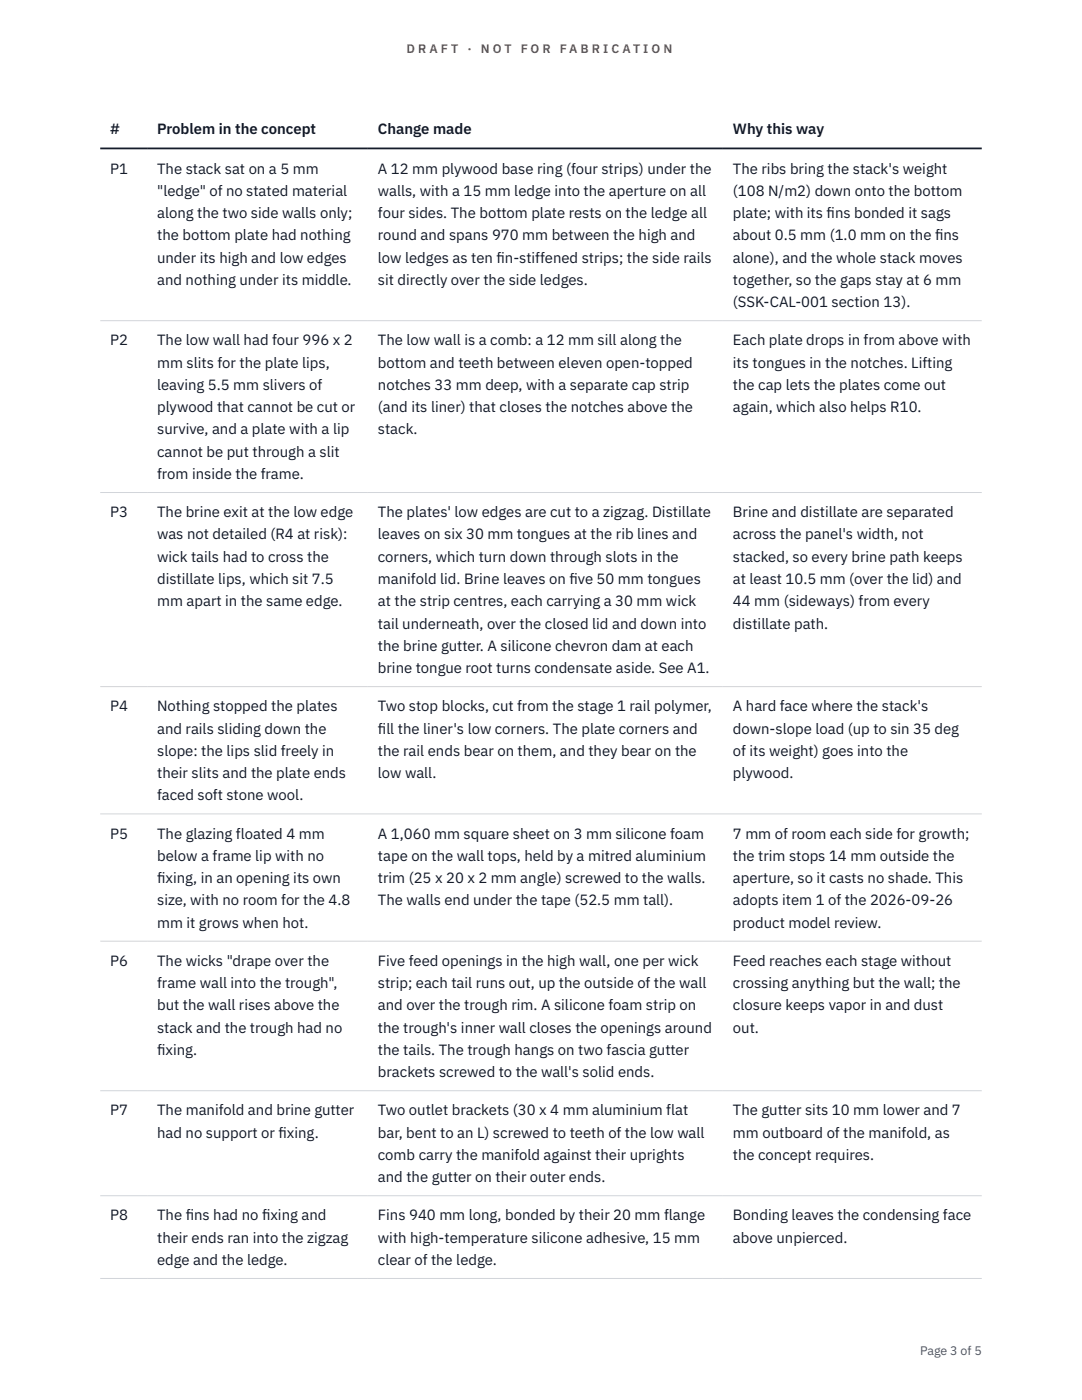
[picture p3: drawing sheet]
<svg xmlns="http://www.w3.org/2000/svg" width="216mm" height="279mm" viewBox="0 0 216 279" stroke-linecap="round" stroke-linejoin="round" font-family="sans-serif">
<defs><g id="words">
<g font-size="3" fill="#111827">
<text x="22" y="26.8">#</text>
<text x="31.4" y="26.8">Problem in the concept</text>
<text x="75.4" y="26.8">Change made</text>
<text x="146.2" y="26.8">Why this way</text>
<text x="22" y="34.6">P1</text>
<text x="31.4" y="34.6">The stack sat on a 5 mm</text>
<text x="75.4" y="34.6">A 12 mm plywood base ring (four strips) under the</text>
<text x="146.2" y="34.6">The ribs bring the stack's weight</text>
<text x="31.4" y="39.1">&quot;ledge&quot; of no stated material</text>
<text x="75.4" y="39.1">walls, with a 15 mm ledge into the aperture on all</text>
<text x="146.2" y="39.1">(108 N/m2) down onto the bottom</text>
<text x="31.4" y="43.5">along the two side walls only;</text>
<text x="31.4" y="48">the bottom plate had nothing</text>
<text x="75.4" y="43.5">four sides. The bottom plate rests on the ledge all</text>
<text x="75.4" y="48">round and spans 970 mm between the high and</text>
<text x="146.2" y="43.5">plate; with its f</text>
<text x="146.2" y="48">about 0.5 mm (1.0 mm on the f</text>
<text x="164.9" y="43.5">ins bonded it sags</text>
<text x="186.6" y="48">ins</text>
<text x="31.4" y="52.4">under its high and low edges</text>
<text x="75.4" y="52.4">low ledges as ten f</text>
<text x="99.1" y="52.4">in-stiffened strips; the side rails</text>
<text x="146.2" y="52.4">alone), and the whole stack moves</text>
<text x="31.4" y="56.9">and nothing under its middle.</text>
<text x="75.4" y="56.9">sit directly over the side ledges.</text>
<text x="146.2" y="56.9">together, so the gaps stay at 6 mm</text>
<text x="146.2" y="61.3">(SSK-CAL-001 section 13).</text>
<text x="22" y="68.9">P2</text>
<text x="31.4" y="68.9">The low wall had four 996 x 2</text>
<text x="75.4" y="68.9">The low wall is a comb: a 12 mm sill along the</text>
<text x="146.2" y="68.9">Each plate drops in from above with</text>
<text x="31.4" y="73.4">mm slits for the plate lips,</text>
<text x="31.4" y="77.8">leaving 5.5 mm slivers of</text>
<text x="75.4" y="73.4">bottom and teeth between eleven open-topped</text>
<text x="75.4" y="77.8">notches 33 mm deep, with a separate cap strip</text>
<text x="146.2" y="73.4">its tongues in the notches. Lifting</text>
<text x="146.2" y="77.8">the cap lets the plates come out</text>
<text x="31.4" y="82.3">plywood that cannot be cut or</text>
<text x="75.4" y="82.3">(and its liner) that closes the notches above the</text>
<text x="146.2" y="82.3">again, which also helps R10.</text>
<text x="31.4" y="86.7">survive, and a plate with a lip</text>
<text x="75.4" y="86.7">stack.</text>
<text x="31.4" y="91.1">cannot be put through a slit</text>
<text x="31.4" y="95.6">from inside the frame.</text>
<text x="22" y="103.2">P3</text>
<text x="31.4" y="103.2">The brine exit at the low edge</text>
<text x="31.4" y="107.7">was not detailed (R4 at risk):</text>
<text x="75.4" y="103.2">The plates' low edges are cut to a zigzag. Distillate</text>
<text x="75.4" y="107.7">leaves on six 30 mm tongues at the rib lines and</text>
<text x="146.2" y="103.2">Brine and distillate are separated</text>
<text x="146.2" y="107.7">across the panel's width, not</text>
<text x="31.4" y="112.1">wick tails had to cross the</text>
<text x="75.4" y="112.1">corners, which turn down through slots in the</text>
<text x="146.2" y="112.1">stacked, so every brine path keeps</text>
<text x="31.4" y="116.5">distillate lips, which sit 7.5</text>
<text x="75.4" y="116.5">manifold lid. Brine leaves on f</text>
<text x="113.6" y="116.5">ive 50 mm tongues</text>
<text x="146.2" y="116.5">at least 10.5 mm (over the lid) and</text>
<text x="31.4" y="121">mm apart in the same edge.</text>
<text x="75.4" y="121">at the strip centres, each carrying a 30 mm wick</text>
<text x="75.4" y="125.4">tail underneath, over the closed lid and down into</text>
<text x="146.2" y="121">44 mm (sideways) from every</text>
<text x="146.2" y="125.4">distillate path.</text>
<text x="75.4" y="129.9">the brine gutter. A silicone chevron dam at each</text>
<text x="75.4" y="134.3">brine tongue root turns condensate aside. See A1.</text>
<text x="22" y="142">P4</text>
<text x="31.4" y="142">Nothing stopped the plates</text>
<text x="75.4" y="142">Two stop blocks, cut from the stage 1 rail polymer,</text>
<text x="146.2" y="142">A hard face where the stack's</text>
<text x="31.4" y="146.4">and rails sliding down the</text>
<text x="75.4" y="146.4">f</text>
<text x="75.4" y="146.4">ill the liner's low corners. The plate corners and</text>
<text x="146.2" y="146.4">down-slope load (up to sin 35 deg</text>
<text x="31.4" y="150.8">slope: the lips slid freely in</text>
<text x="31.4" y="155.3">their slits and the plate ends</text>
<text x="75.4" y="150.8">the rail ends bear on them, and they bear on the</text>
<text x="75.4" y="155.3">low wall.</text>
<text x="146.2" y="150.8">of its weight) goes into the</text>
<text x="146.2" y="155.3">plywood.</text>
<text x="31.4" y="159.7">faced soft stone wool.</text>
<text x="22" y="167.4">P5</text>
<text x="31.4" y="167.4">The glazing floated 4 mm</text>
<text x="75.4" y="167.4">A 1,060 mm square sheet on 3 mm silicone foam</text>
<text x="146.2" y="167.4">7 mm of room each side for growth;</text>
<text x="31.4" y="171.8">below a frame lip with no</text>
<text x="75.4" y="171.8">tape on the wall tops, held by a mitred aluminium</text>
<text x="146.2" y="171.8">the trim stops 14 mm outside the</text>
<text x="31.4" y="176.2">f</text>
<text x="31.4" y="176.2">ixing, in an opening its own</text>
<text x="75.4" y="176.2">trim (25 x 20 x 2 mm angle) screwed to the walls.</text>
<text x="146.2" y="176.2">aperture, so it casts no shade. This</text>
<text x="31.4" y="180.7">size, with no room for the 4.8</text>
<text x="31.4" y="185.1">mm it grows when hot.</text>
<text x="75.4" y="180.7">The walls end under the tape (52.5 mm tall).</text>
<text x="146.2" y="180.7">adopts item 1 of the 2026-09-26</text>
<text x="146.2" y="185.1">product model review.</text>
<text x="22" y="192.8">P6</text>
<text x="31.4" y="192.8">The wicks &quot;drape over the</text>
<text x="31.4" y="197.2">frame wall into the trough&quot;,</text>
<text x="75.4" y="192.8">Five feed openings in the high wall, one per wick</text>
<text x="75.4" y="197.2">strip; each tail runs out, up the outside of the wall</text>
<text x="146.2" y="192.8">Feed reaches each stage without</text>
<text x="146.2" y="197.2">crossing anything but the wall; the</text>
<text x="31.4" y="201.6">but the wall rises above the</text>
<text x="75.4" y="201.6">and over the trough rim. A silicone foam strip on</text>
<text x="146.2" y="201.6">closure keeps vapor in and dust</text>
<text x="31.4" y="206.1">stack and the trough had no</text>
<text x="75.4" y="206.1">the trough's inner wall closes the openings around</text>
<text x="146.2" y="206.1">out.</text>
<text x="31.4" y="210.5">f</text>
<text x="31.4" y="210.5">ixing.</text>
<text x="75.4" y="210.5">the tails. The trough hangs on two fascia gutter</text>
<text x="75.4" y="215">brackets screwed to the wall's solid ends.</text>
<text x="22" y="222.6">P7</text>
<text x="31.4" y="222.6">The manifold and brine gutter</text>
<text x="31.4" y="227">had no support or f</text>
<text x="55.6" y="227">ixing.</text>
<text x="75.4" y="222.6">Two outlet brackets (30 x 4 mm aluminium flat</text>
<text x="75.4" y="227">bar, bent to an L) screwed to teeth of the low wall</text>
<text x="146.2" y="222.6">The gutter sits 10 mm lower and 7</text>
<text x="146.2" y="227">mm outboard of the manifold, as</text>
<text x="75.4" y="231.5">comb carry the manifold against their uprights</text>
<text x="146.2" y="231.5">the concept requires.</text>
<text x="75.4" y="235.9">and the gutter on their outer ends.</text>
<text x="22" y="243.6">P8</text>
<text x="31.4" y="243.6">The f</text>
<text x="37.1" y="243.6">ins had no f</text>
<text x="52.3" y="243.6">ixing and</text>
<text x="75.4" y="243.6">Fins 940 mm long, bonded by their 20 mm flange</text>
<text x="146.2" y="243.6">Bonding leaves the condensing face</text>
<text x="31.4" y="248">their ends ran into the zigzag</text>
<text x="75.4" y="248">with high-temperature silicone adhesive, 15 mm</text>
<text x="146.2" y="248">above unpierced.</text>
<text x="31.4" y="252.4">edge and the ledge.</text>
<text x="75.4" y="252.4">clear of the ledge.</text>
</g>
<g font-size="2.5" fill="#b45309">
<text x="81.1" y="10.5">D R A F T</text>
<text x="93.3" y="10.5">·</text>
<text x="95.9" y="10.5">N O T</text>
<text x="103.9" y="10.5">F O R</text>
<text x="111.7" y="10.5">F A B R I C A T I O N</text>
</g>
<text font-size="2.5" fill="#4b5563" x="183.6" y="270.3">Page 3 of 5</text>
</g></defs>
<path d="M20 64h175.9M20 98.3h175.9M20 137h175.9M20 162.4h175.9M20 187.8h175.9M20 217.7h175.9M20 238.6h175.9M20 255.1h175.9" fill="none" stroke="#d1d5db" stroke-width=".2"/>
<path d="M20 29.6h175.9" fill="none" stroke="#111827" stroke-width=".35"/>
<use href="#words"/>
</svg>
